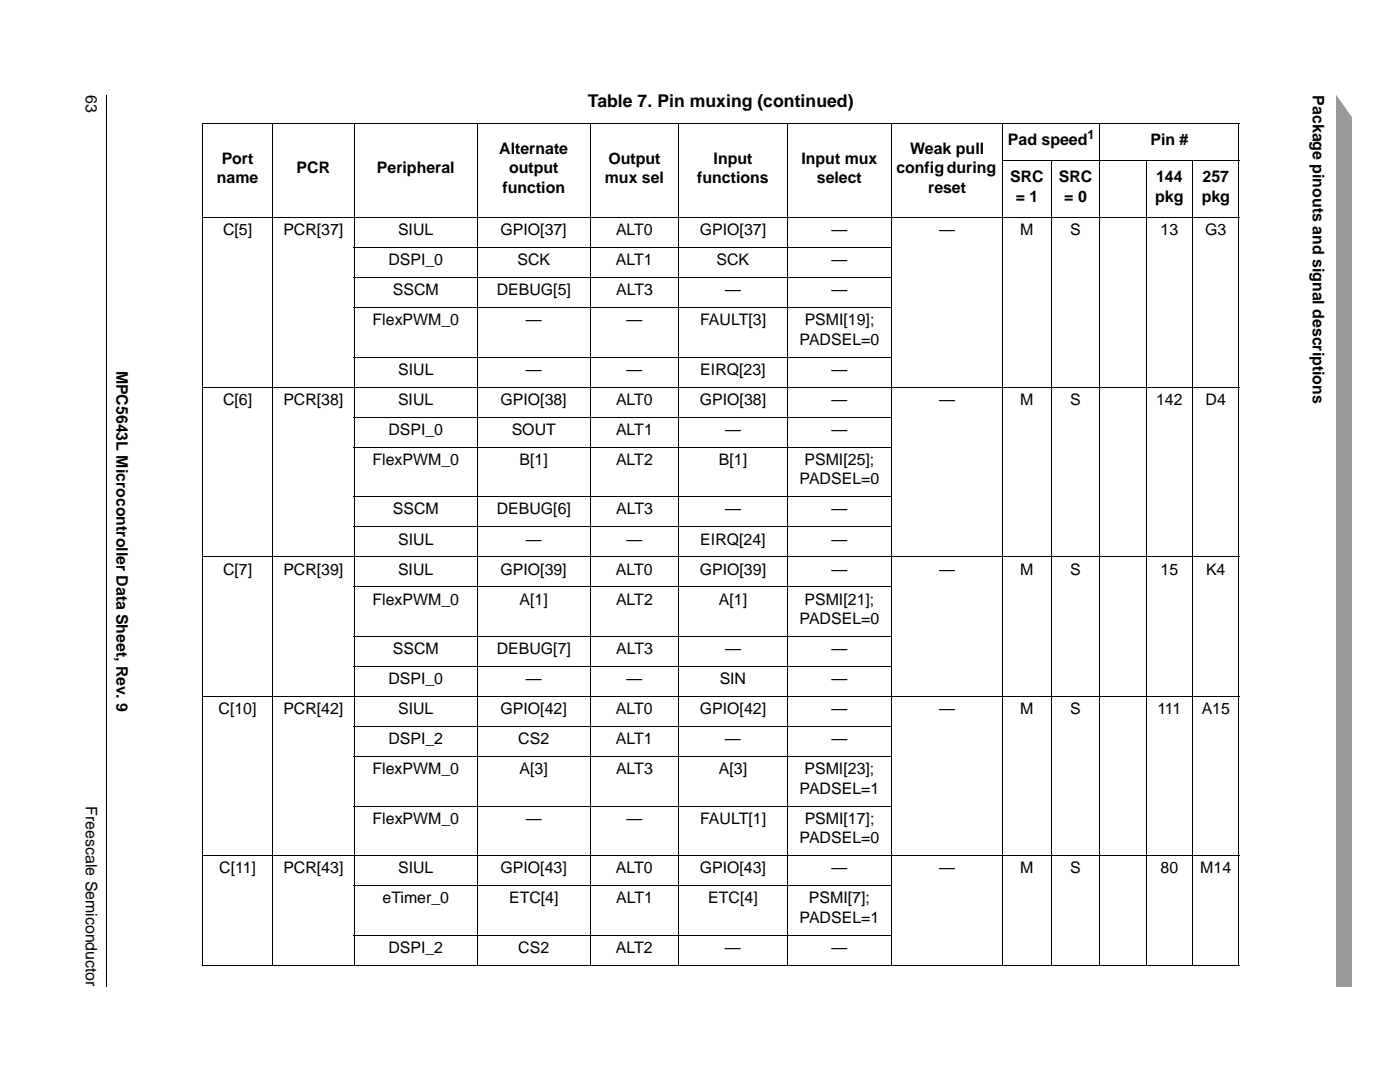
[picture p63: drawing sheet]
<svg xmlns="http://www.w3.org/2000/svg" width="279mm" height="216mm" viewBox="0 0 279 216" stroke-linecap="round" stroke-linejoin="round" font-family="sans-serif">
<defs><g id="words">
<text font-size="3.5" x="117.3" y="21.4">Table 7. Pin muxing (continued)</text>
<g font-size="3.2">
<text x="17.1" y="19" transform="rotate(90 17.1 19)">63</text>
<text x="262" y="19" transform="rotate(90 262 19)">Package pinouts and signal descriptions</text>
<text x="201.2" y="28.9">Pad speed</text>
<text x="229.6" y="28.9">Pin #</text>
<text x="44.2" y="32.6">Port</text>
<text x="59.2" y="34.6">PCR</text>
<text x="75.2" y="34.6">Peripheral</text>
<text x="99.7" y="30.7">Alternate</text>
<text x="101.6" y="34.6">output</text>
<text x="121.4" y="32.6">Output</text>
<text x="142.4" y="32.6">Input</text>
<text x="160" y="32.6">Input mux</text>
<text x="178.9" y="34.6">config during</text>
<text x="181.7" y="30.7">Weak pull</text>
<text x="43.3" y="36.5">name</text>
<text x="100.3" y="38.5">function</text>
<text x="120.7" y="36.5">mux sel</text>
<text x="139.1" y="36.5">functions</text>
<text x="163" y="36.5">select</text>
<text x="185.3" y="38.5">reset</text>
<text x="201.6" y="36.3">SRC</text>
<text x="202.7" y="40.2">= 1</text>
<text x="211.3" y="36.3">SRC</text>
<text x="212.4" y="40.2">= 0</text>
<text x="230.6" y="40.2">pkg</text>
<text x="230.7" y="36.3">144</text>
<text x="239.8" y="40.2">pkg</text>
<text x="240" y="36.3">257</text>
<text x="44.5" y="46.9">C[5]</text>
<text x="56.6" y="46.9">PCR[37]</text>
<text x="79.4" y="46.9">SIUL</text>
<text x="99.9" y="46.9">GPIO[37]</text>
<text x="122.9" y="46.9">ALT0</text>
<text x="139.7" y="46.9">GPIO[37]</text>
<text x="165.9" y="46.9">—</text>
<text x="187.5" y="46.9">—</text>
<text x="203.6" y="46.9">M</text>
<text x="213.6" y="46.9">S</text>
<text x="231.6" y="46.9">13</text>
<text x="240.5" y="46.9">G3</text>
<text x="77.5" y="52.9">DSPI_0</text>
<text x="103.3" y="52.9">SCK</text>
<text x="122.9" y="52.9">ALT1</text>
<text x="143" y="52.9">SCK</text>
<text x="165.9" y="52.9">—</text>
<text x="78.4" y="58.9">SSCM</text>
<text x="99.1" y="58.9">DEBUG[5]</text>
<text x="123" y="58.9">ALT3</text>
<text x="144.7" y="58.9">—</text>
<text x="166" y="58.9">—</text>
<text x="74.4" y="64.9">FlexPWM_0</text>
<text x="105" y="64.9">—</text>
<text x="125" y="64.9">—</text>
<text x="139.7" y="64.9">FAULT[3]</text>
<text x="160.6" y="64.9">PSMI[19];</text>
<text x="159.6" y="68.8">PADSEL=0</text>
<text x="23.3" y="73.9" transform="rotate(90 23.3 73.9)">MPC5643L Microcontroller Data Sheet, Rev. 9</text>
<text x="79.5" y="74.8">SIUL</text>
<text x="104.9" y="74.8">—</text>
<text x="125" y="74.8">—</text>
<text x="139.8" y="74.8">EIRQ[23]</text>
<text x="166" y="74.8">—</text>
<text x="44.5" y="80.8">C[6]</text>
<text x="56.6" y="80.8">PCR[38]</text>
<text x="79.4" y="80.8">SIUL</text>
<text x="99.9" y="80.8">GPIO[38]</text>
<text x="122.9" y="80.8">ALT0</text>
<text x="139.7" y="80.8">GPIO[38]</text>
<text x="165.9" y="80.8">—</text>
<text x="187.5" y="80.8">—</text>
<text x="203.6" y="80.8">M</text>
<text x="213.6" y="80.8">S</text>
<text x="230.7" y="80.8">142</text>
<text x="240.6" y="80.8">D4</text>
<text x="77.5" y="86.8">DSPI_0</text>
<text x="102.1" y="86.8">SOUT</text>
<text x="122.9" y="86.8">ALT1</text>
<text x="144.7" y="86.8">—</text>
<text x="165.9" y="86.8">—</text>
<text x="74.4" y="92.8">FlexPWM_0</text>
<text x="103.7" y="92.8">B[1]</text>
<text x="122.9" y="92.8">ALT2</text>
<text x="143.5" y="92.8">B[1]</text>
<text x="160.6" y="92.8">PSMI[25];</text>
<text x="159.6" y="96.7">PADSEL=0</text>
<text x="78.4" y="102.7">SSCM</text>
<text x="99.1" y="102.7">DEBUG[6]</text>
<text x="123" y="102.7">ALT3</text>
<text x="144.7" y="102.7">—</text>
<text x="166" y="102.7">—</text>
<text x="79.5" y="108.6">SIUL</text>
<text x="104.9" y="108.6">—</text>
<text x="125" y="108.6">—</text>
<text x="139.8" y="108.6">EIRQ[24]</text>
<text x="166" y="108.6">—</text>
<text x="44.5" y="114.7">C[7]</text>
<text x="56.5" y="114.7">PCR[39]</text>
<text x="79.4" y="114.7">SIUL</text>
<text x="99.9" y="114.7">GPIO[39]</text>
<text x="122.9" y="114.7">ALT0</text>
<text x="139.7" y="114.7">GPIO[39]</text>
<text x="165.9" y="114.7">—</text>
<text x="187.4" y="114.7">—</text>
<text x="203.6" y="114.7">M</text>
<text x="213.6" y="114.7">S</text>
<text x="231.6" y="114.7">15</text>
<text x="240.7" y="114.7">K4</text>
<text x="74.4" y="120.7">FlexPWM_0</text>
<text x="103.7" y="120.7">A[1]</text>
<text x="122.9" y="120.7">ALT2</text>
<text x="143.5" y="120.7">A[1]</text>
<text x="159.6" y="124.5">PADSEL=0</text>
<text x="160.6" y="120.7">PSMI[21];</text>
<text x="78.4" y="130.5">SSCM</text>
<text x="99.1" y="130.5">DEBUG[7]</text>
<text x="123" y="130.5">ALT3</text>
<text x="144.7" y="130.5">—</text>
<text x="166" y="130.5">—</text>
<text x="77.5" y="136.5">DSPI_0</text>
<text x="104.9" y="136.5">—</text>
<text x="125" y="136.5">—</text>
<text x="143.6" y="136.5">SIN</text>
<text x="165.9" y="136.5">—</text>
<text x="43.6" y="142.5">C[10]</text>
<text x="56.5" y="142.5">PCR[42]</text>
<text x="79.4" y="142.5">SIUL</text>
<text x="99.9" y="142.5">GPIO[42]</text>
<text x="122.9" y="142.5">ALT0</text>
<text x="139.7" y="142.5">GPIO[42]</text>
<text x="166" y="142.5">—</text>
<text x="187.5" y="142.5">—</text>
<text x="203.6" y="142.5">M</text>
<text x="213.6" y="142.5">S</text>
<text x="231" y="142.5">111</text>
<text x="239.8" y="142.5">A15</text>
<text x="77.5" y="148.5">DSPI_2</text>
<text x="103.4" y="148.5">CS2</text>
<text x="122.9" y="148.5">ALT1</text>
<text x="144.7" y="148.5">—</text>
<text x="165.9" y="148.5">—</text>
<text x="74.4" y="154.5">FlexPWM_0</text>
<text x="103.7" y="154.5">A[3]</text>
<text x="122.9" y="154.5">ALT3</text>
<text x="143.5" y="154.5">A[3]</text>
<text x="160.6" y="154.5">PSMI[23];</text>
<text x="17.1" y="160.9" transform="rotate(90 17.1 160.9)">Freescale Semiconductor</text>
<text x="159.6" y="158.4">PADSEL=1</text>
<text x="74.4" y="164.4">FlexPWM_0</text>
<text x="105" y="164.4">—</text>
<text x="125" y="164.4">—</text>
<text x="139.7" y="164.4">FAULT[1]</text>
<text x="160.6" y="164.4">PSMI[17];</text>
<text x="159.6" y="168.3">PADSEL=0</text>
<text x="43.8" y="174.3">C[11]</text>
<text x="56.5" y="174.3">PCR[43]</text>
<text x="79.4" y="174.3">SIUL</text>
<text x="99.9" y="174.3">GPIO[43]</text>
<text x="122.9" y="174.3">ALT0</text>
<text x="139.7" y="174.3">GPIO[43]</text>
<text x="165.9" y="174.3">—</text>
<text x="187.4" y="174.3">—</text>
<text x="203.6" y="174.3">M</text>
<text x="213.6" y="174.3">S</text>
<text x="231.6" y="174.3">80</text>
<text x="239.5" y="174.3">M14</text>
<text x="76.3" y="180.3">eTimer_0</text>
<text x="101.6" y="180.3">ETC[4]</text>
<text x="123" y="180.3">ALT1</text>
<text x="141.4" y="180.3">ETC[4]</text>
<text x="159.6" y="184.2">PADSEL=1</text>
<text x="161.4" y="180.3">PSMI[7];</text>
<text x="77.5" y="190.1">DSPI_2</text>
<text x="103.4" y="190.1">CS2</text>
<text x="122.9" y="190.1">ALT2</text>
<text x="144.7" y="190.1">—</text>
<text x="165.9" y="190.1">—</text>
</g>
<text font-size="2.5" x="217" y="27.7">1</text>
</g></defs>
<path d="M21.2 19h.1z" fill="#000"/>
<path d="M21.3 19v177.8" fill="none" stroke="#000" stroke-width=".2"/>
<path d="M266.7 19h3.2v177.8h-3.2z" fill="#9a9a9a"/>
<path d="M266.4 17.1h3.8v6.8l-3.8-5.4z" fill="#fff"/>
<g fill="none" stroke="#000" stroke-width=".2">
<path d="M40.3 24.7h207.1M40.4 24.8v167.7M54.4 24.6v168.1M70.7 24.6v168.1M95.3 24.6v168.1M117.8 24.6v168.1M135.5 24.6v168.1M157.1 24.6v168.1M177.9 24.6v168.1M200 32.1h47.4M200.1 24.6v168.1M209.8 32v160.7"/>
<path d="M219.5 24.6v168.1M228.7 32v160.7M238 32v160.7M247.3 24.8v167.7M40.3 43.4h207.1M70.6 49.4h107.5M70.6 55.4h107.5M40.3 77.3h207.1M70.6 61.4h107.5M70.6 71.3h107.5M70.6 83.2h107.5M70.6 89.3h107.5"/>
<path d="M70.6 99.1h107.5M40.3 111.1h207.1M70.6 105.1h107.5M70.6 117.1h107.5M40.3 139h207.1M70.6 127h107.5M70.6 133h107.5M70.6 145h107.5M70.6 151h107.5M40.3 170.8h207.1M70.6 160.9h107.5M70.6 176.7h107.5"/>
<path d="M40.3 192.6h207.1M70.6 186.6h107.5"/>
</g>
<use href="#words"/>
</svg>
